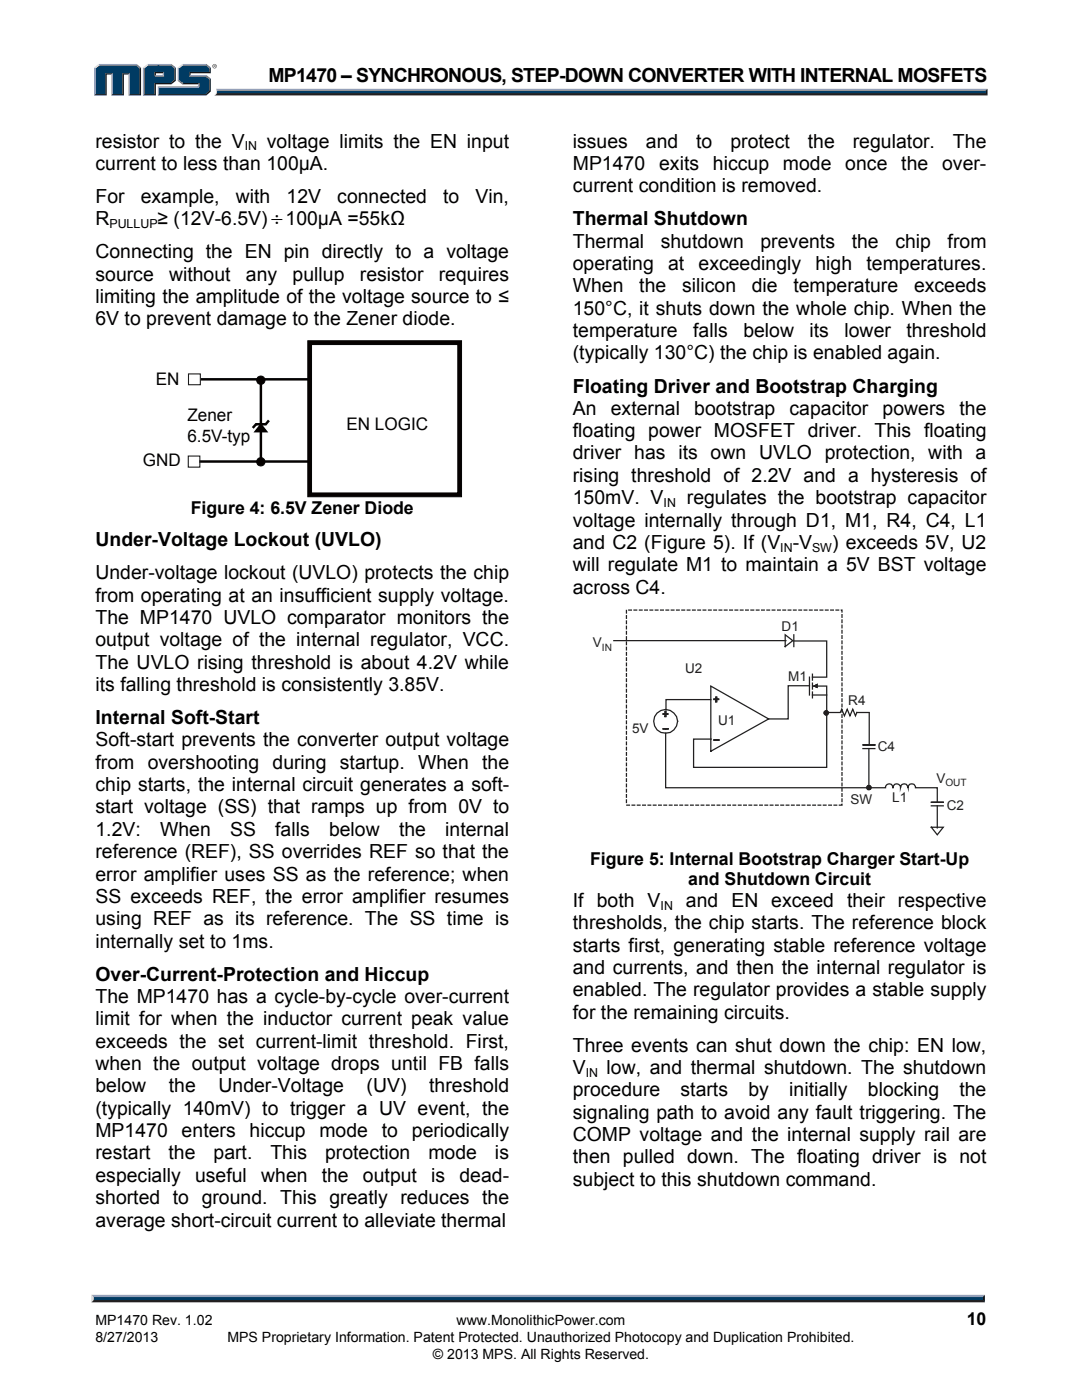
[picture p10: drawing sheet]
<svg xmlns="http://www.w3.org/2000/svg" width="216mm" height="279mm" viewBox="0 0 216 279" stroke-linecap="round" stroke-linejoin="round" font-family="sans-serif">
<defs><g id="words">
<g font-size="3.9">
<text x="53.6" y="16.3">MP1470 – SYNCHRONOUS, STEP-DOWN CONVERTER WITH INTERNAL MOSFETS</text>
<text x="19" y="29.5">resistor to the V</text>
<text x="53.3" y="29.5">voltage limits the EN input</text>
<text x="114.3" y="29.5">issues</text>
<text x="128.9" y="29.5">and</text>
<text x="138.9" y="29.5">to</text>
<text x="145.7" y="29.5">protect</text>
<text x="161.2" y="29.5">the</text>
<text x="170.2" y="29.5">regulator.</text>
<text x="190.2" y="29.5">The</text>
<text x="19" y="33.9">current to less than 100μA.</text>
<text x="114.3" y="33.9">MP1470</text>
<text x="131.5" y="33.9">exits</text>
<text x="142.3" y="33.9">hiccup</text>
<text x="156.2" y="33.9">mode</text>
<text x="168.7" y="33.9">once</text>
<text x="179.8" y="33.9">the</text>
<text x="188" y="33.9">over-</text>
<text x="19" y="40.5">For</text>
<text x="28.1" y="40.5">example,</text>
<text x="47.1" y="40.5">with</text>
<text x="57.2" y="40.5">12V</text>
<text x="67.3" y="40.5">connected</text>
<text x="88.4" y="40.5">to</text>
<text x="94.9" y="40.5">Vin,</text>
<text x="114.3" y="38.4">current condition is removed.</text>
<text x="19" y="45">R</text>
<text x="31.5" y="45">≥ (12V-6.5V)÷100μA =55kΩ</text>
<text x="114.3" y="45">Thermal Shutdown</text>
<text x="19" y="51.5">Connecting the EN pin directly to a voltage</text>
<text x="114.3" y="49.4">Thermal</text>
<text x="114.3" y="53.9">operating</text>
<text x="131.8" y="49.4">shutdown</text>
<text x="133.3" y="53.9">at</text>
<text x="139.4" y="53.9">exceedingly</text>
<text x="151.8" y="49.4">prevents</text>
<text x="162.7" y="53.9">high</text>
<text x="169.9" y="49.4">the</text>
<text x="172.9" y="53.9">temperatures.</text>
<text x="178.7" y="49.4">chip</text>
<text x="189.1" y="49.4">from</text>
<text x="19" y="56">source</text>
<text x="33.7" y="56">without</text>
<text x="49.1" y="56">any</text>
<text x="58.4" y="56">pullup</text>
<text x="71.8" y="56">resistor</text>
<text x="87.6" y="56">requires</text>
<text x="114.3" y="58.4">When</text>
<text x="127.6" y="58.4">the</text>
<text x="136.1" y="58.4">silicon</text>
<text x="150" y="58.4">die</text>
<text x="158.3" y="58.4">temperature</text>
<text x="182.4" y="58.4">exceeds</text>
<text x="19" y="64.9">6V to prevent damage to the Zener diode.</text>
<text x="19" y="60.5">limiting the amplitude of the voltage source to ≤</text>
<text x="114.3" y="62.8">150°C, it shuts down the whole chip. When the</text>
<text x="114.3" y="67.3">temperature</text>
<text x="114.3" y="71.7">(typically 130°C) the chip is enabled again.</text>
<text x="138.3" y="67.3">falls</text>
<text x="148.3" y="67.3">below</text>
<text x="161.5" y="67.3">its</text>
<text x="168.5" y="67.3">lower</text>
<text x="180.9" y="67.3">threshold</text>
<text x="114.3" y="78.3">Floating Driver and Bootstrap Charging</text>
<text x="114.3" y="82.8">An</text>
<text x="121.9" y="82.8">external</text>
<text x="138.5" y="82.8">bootstrap</text>
<text x="157.5" y="82.8">capacitor</text>
<text x="176.1" y="82.8">powers</text>
<text x="191.5" y="82.8">the</text>
<text x="114.3" y="87.2">floating power MOSFET driver. This floating</text>
<text x="114.3" y="91.7">driver has its own UVLO protection, with a</text>
<text x="114.3" y="96.2">rising threshold of 2.2V and a hysteresis of</text>
<text x="114.3" y="100.6">150mV. V</text>
<text x="137.1" y="100.6">regulates the bootstrap capacitor</text>
<text x="114.3" y="105.1">voltage internally through D1, M1, R4, C4, L1</text>
<text x="19" y="109.1">Under-Voltage Lockout (UVLO)</text>
<text x="114.3" y="109.5">and C2 (Figure 5). If (V -V</text>
<text x="166.1" y="109.5">) exceeds 5V, U2</text>
<text x="19" y="115.6">Under-voltage lockout (UVLO) protects the chip</text>
<text x="114.3" y="114">will regulate M1 to maintain a 5V BST voltage</text>
<text x="114.3" y="118.5">across C4.</text>
<text x="19" y="120.1">from operating at an insufficient supply voltage.</text>
<text x="19" y="124.5">The MP1470 UVLO comparator monitors the</text>
<text x="19" y="129">output voltage of the internal regulator, VCC.</text>
<text x="19" y="133.5">The UVLO rising threshold is about 4.2V while</text>
<text x="19" y="137.9">its falling threshold is consistently 3.85V.</text>
<text x="19" y="144.5">Internal Soft-Start</text>
<text x="19" y="149">Soft-start prevents the converter output voltage</text>
<text x="19" y="153.4">from overshooting during startup. When the</text>
<text x="19" y="157.9">chip starts, the internal circuit generates a soft-</text>
<text x="19" y="162.3">start voltage (SS) that ramps up from 0V to</text>
<text x="19" y="166.8">1.2V:</text>
<text x="31.9" y="166.8">When</text>
<text x="45.9" y="166.8">SS</text>
<text x="54.9" y="166.8">falls</text>
<text x="65.7" y="166.8">below</text>
<text x="79.6" y="166.8">the</text>
<text x="88.9" y="166.8">internal</text>
<text x="19" y="171.3">reference (REF), SS overrides REF so that the</text>
<text x="19" y="175.7">error amplifier uses SS as the reference; when</text>
<text x="19" y="180.2">SS exceeds REF, the error amplifier resumes</text>
<text x="19" y="184.7">using REF as its reference. The SS time is</text>
<text x="114.3" y="181">If both V</text>
<text x="114.3" y="185.5">thresholds, the chip starts. The reference block</text>
<text x="136.9" y="181">and EN exceed their respective</text>
<text x="19" y="189.1">internally set to 1ms.</text>
<text x="114.3" y="189.9">starts first, generating stable reference voltage</text>
<text x="19" y="195.7">Over-Current-Protection and Hiccup</text>
<text x="114.3" y="194.4">and currents, and then the internal regulator is</text>
<text x="19" y="200.2">The MP1470 has a cycle-by-cycle over-current</text>
<text x="114.3" y="198.9">enabled. The regulator provides a stable supply</text>
<text x="114.3" y="203.3">for the remaining circuits.</text>
<text x="19" y="204.6">limit for when the inductor current peak value</text>
<text x="19" y="209.1">exceeds the set current-limit threshold. First,</text>
<text x="114.3" y="209.9">Three events can shut down the chip: EN low,</text>
<text x="19" y="213.6">when the output voltage drops until FB falls</text>
<text x="114.3" y="214.4">V</text>
<text x="121.1" y="214.4">low, and thermal shutdown. The shutdown</text>
<text x="19" y="218">below</text>
<text x="33.7" y="218">the</text>
<text x="43.6" y="218">Under-Voltage</text>
<text x="73.2" y="218">(UV)</text>
<text x="85.6" y="218">threshold</text>
<text x="114.3" y="218.8">procedure</text>
<text x="135.8" y="218.8">starts</text>
<text x="149.3" y="218.8">by</text>
<text x="157.5" y="218.8">initially</text>
<text x="173.2" y="218.8">blocking</text>
<text x="191.5" y="218.8">the</text>
<text x="19" y="222.5">(typically 140mV) to trigger a UV event, the</text>
<text x="19" y="226.9">MP1470</text>
<text x="36.2" y="226.9">enters</text>
<text x="49.8" y="226.9">hiccup</text>
<text x="63.7" y="226.9">mode</text>
<text x="76.2" y="226.9">to</text>
<text x="82.2" y="226.9">periodically</text>
<text x="114.3" y="223.3">signaling path to avoid any fault triggering. The</text>
<text x="114.3" y="227.8">COMP voltage and the internal supply rail are</text>
<text x="19" y="231.4">restart</text>
<text x="33.6" y="231.4">the</text>
<text x="42.6" y="231.4">part.</text>
<text x="54" y="231.4">This</text>
<text x="64.9" y="231.4">protection</text>
<text x="85.5" y="231.4">mode</text>
<text x="98.8" y="231.4">is</text>
<text x="114.3" y="232.2">then pulled down. The floating driver is not</text>
<text x="19" y="235.9">especially</text>
<text x="38.9" y="235.9">useful</text>
<text x="52.1" y="235.9">when</text>
<text x="64.2" y="235.9">the</text>
<text x="72.4" y="235.9">output</text>
<text x="86" y="235.9">is</text>
<text x="91.7" y="235.9">dead-</text>
<text x="114.3" y="236.7">subject to this shutdown command.</text>
<text x="19" y="240.3">shorted to ground. This greatly reduces the</text>
<text x="19" y="244.8">average short-circuit current to alleviate thermal</text>
</g>
<g font-size="3.5" fill="#050100">
<text x="31.1" y="76.8">EN</text>
<text x="37.4" y="84.1">Zener</text>
<text x="37.4" y="88.3">6.5V-typ</text>
<text x="69.1" y="85.8">EN LOGIC</text>
<text x="28.5" y="93.1">GND</text>
</g>
<g font-size="3.5">
<text x="38.1" y="102.6">Figure 4: 6.5V Zener Diode</text>
<text x="117.7" y="172.6">Figure 5: Internal Bootstrap Charger Start-Up</text>
<text x="137.3" y="176.6">and Shutdown Circuit</text>
<text x="192.9" y="264.5">10</text>
</g>
<g font-size="2.8">
<text x="19" y="267.9">8/27/2013</text>
<text x="19" y="264.5">MP1470 Rev. 1.02</text>
<text x="45.4" y="267.9">MPS Proprietary Information. Patent Protected. Unauthorized Photocopy and Duplication Prohibited.</text>
<text x="91.1" y="264.5">www.MonolithicPower.com</text>
<text x="86.4" y="271.1">© 2013 MPS. All Rights Reserved.</text>
</g>
<g font-size="2.7" fill="#231f20">
<text x="156" y="125.9">D1</text>
<text x="118.3" y="129.2">V</text>
<text x="136.7" y="134.2">U2</text>
<text x="157.3" y="135.9">M1</text>
<text x="169.3" y="140.6">R4</text>
<text x="126.1" y="146.2">5V</text>
<text x="143.3" y="144.7">U1</text>
<text x="175.2" y="149.9">C4</text>
<text x="169.7" y="160.4">SW</text>
<text x="178" y="160.1">L1</text>
<text x="186.8" y="156.3">V</text>
<text x="188.9" y="161.6">C2</text>
</g>
<g font-size="2.5">
<text x="48.8" y="30">IN</text>
<text x="21.8" y="45.5">PULLUP</text>
<text x="132.4" y="101.2">IN</text>
<text x="155.7" y="110.1">IN</text>
<text x="162.1" y="110.1">SW</text>
<text x="131.8" y="181.5">IN</text>
<text x="116.9" y="214.9">IN</text>
</g>
<g font-size="2" fill="#231f20">
<text x="120.1" y="129.9">IN</text>
<text x="188.6" y="156.9">OUT</text>
</g>
</g></defs>
<path d="M43.1 17.7h153.9l-.4 .7h-153.3z" fill="#94a0b9"/>
<path d="M43.3 18.4h153.3l.4 .6h-154.3l.4-.2z" fill="#231f20"/>
<path d="M196.6 18.1l.4-.4v1.3l-.4-.4z" fill="#001339"/>
<path d="M43.3 18.1h153.3v.5h-153.4z" fill="#003b63"/>
<path d="M43.1 17.7l.2 .5a.79 .79 0 0 1-.6 .8h.1a1.24 1.24 0 0 0 .3-1.3z" fill="#dcddde"/>
<path d="M30.9 15.2l.2-.2h1.4l.3 .2z" fill="#94a0b9"/>
<g fill="#003b63">
<path d="M19 13.6l.9-.6h7.2l.8 .6v5.2h-2v-4.2h-1.4v4.2h-2v-4.2h-1.5v4.2h-2z"/>
<path d="M28.8 13.6l.8-.6h2.2v1.4h-.9v.8h1.8v-.8h-1.2v-1.4h2.5l.8 .6v2.3l-.8 .7h-3.1v2.2h-2.1z"/>
<path d="M31.7 17.5h8v-.9h-3.2l-.8-.7v-2.3l.8-.6h4.5l.8 .6v.8h-4v.8h3.2l.8 .7v2.2l-.8 .7h-9.3z"/>
</g>
<path d="M36.4 12.9h4.8" fill="none" stroke="#94a0b9" stroke-width=".27"/>
<path d="M35.5 13.5l.9-.7 .1 .2-.8 .6z" fill="#dcddde"/>
<path d="M35.6 13.5v2.6" fill="none" stroke="#94a0b9" stroke-width=".27"/>
<path d="M35.5 16.1l.2-.2 .8 .7-.1 .2z" fill="#547194"/>
<path d="M36.4 16.7h3.4" fill="none" stroke="#001339" stroke-width=".27"/>
<g fill="#94a0b9">
<path d="M31.5 17.2h8v-.4l.3-.2v.9h-8z"/>
<path d="M31.5 17.2l.3 .3v1.3l-.3 .2z"/>
</g>
<path d="M37.8 14.4h4v-.8l.3-.1v1.1h-4.1v.4l-.2 .2z" fill="#001339"/>
<path d="M37.8 15.1h3.4" fill="none" stroke="#94a0b9" stroke-width=".27"/>
<path d="M41.2 15l.9 .7-.3 .2-.8-.7z" fill="#547194"/>
<g fill="#001339">
<path d="M31.5 19l.3-.2h9.2l.8-.7v-2.2l.3-.2v2.5l-.9 .8z"/>
<path d="M30.9 16.6h3.1l.8-.7v-2.3l.3-.1v2.6l-.9 .7h-3.1v2.2h-2.6l.3-.2h2.1z"/>
</g>
<path d="M34.2 12.8l.9 .7-.3 .1-.8-.6z" fill="#547194"/>
<path d="M29.4 12.9h4.8" fill="none" stroke="#94a0b9" stroke-width=".27"/>
<path d="M28.5 13.5l.9-.7 .2 .2-.8 .6z" fill="#dcddde"/>
<path d="M28.6 13.5v5.5" fill="none" stroke="#94a0b9" stroke-width=".27"/>
<path d="M32.5 14.6l.2-.2v.8l-.2-.2z" fill="#94a0b9"/>
<g fill="#001339">
<path d="M30.9 14.4h1.8l-.2 .2h-1.4v.4l-.2 .2z"/>
<path d="M27.9 13.6l.2-.1v5.5h-2.5l.3-.2h2z"/>
</g>
<path d="M27.2 12.8l.9 .7-.2 .1-.8-.6z" fill="#547194"/>
<path d="M19.7 12.9h7.5" fill="none" stroke="#94a0b9" stroke-width=".27"/>
<path d="M18.8 13.5l.9-.7 .2 .2-.9 .6z" fill="#dcddde"/>
<path d="M18.9 13.5v5.5" fill="none" stroke="#94a0b9" stroke-width=".27"/>
<path d="M21 14.6h1.5l-.3 .3h-.9v4.1h-2.5l.2-.2h2z" fill="#001339"/>
<path d="M22.3 14.6v4.4" fill="none" stroke="#94a0b9" stroke-width=".27"/>
<path d="M24.5 14.6h1.4l-.3 .3h-.9v4.1h-2.5l.3-.2h2z" fill="#001339"/>
<path d="M25.8 14.6v4.4" fill="none" stroke="#94a0b9" stroke-width=".27"/>
<path d="M41.2 12.8l.9 .7-.3 .1-.8-.6z" fill="#547194"/>
<g fill="#231f20">
<path d="M18.7 259.2h177.4l.4 .7h-178.3z"/>
<path d="M42.4 13.2a.45 .45 0 0 1 .9 0 .45 .45 0 0 1-.9 0zM42.5 13.2a.37 .37 0 0 0 .7 0 .37 .37 0 0 0-.7 0zM42.7 13h.3v.5l-.2-.3-.1 .3zM42.7 13v.2h.2z"/>
</g>
<path d="M18.3 258.4h178.2l-.4 .8h-177.4z" fill="#94a0b9"/>
<path d="M196.5 258.4v1.5l-.4-.4v-.6z" fill="#001339"/>
<path d="M18.7 258.9h177.4v.6h-177.4z" fill="#003b63"/>
<path d="M18.2 258.4l.5 .5v.5l-.5 .5z" fill="#dcddde"/>
<path d="M40.3 75.7h21.6M52.1 75.4v9.3M40 92.1h21.6M52.1 86v6.1M53.5 84.1l-.5 .6h-1.9l-.5 .5" fill="none" stroke="#050100" stroke-width=".49"/>
<g fill="#050100" stroke="#050100" stroke-width=".2">
<path d="M61.8 68.4v.4h29.9v-.4h-.3v30.4h.3v-.4h-29.9v.4h.4v-30.4zM61.4 68v31.1h30.7v-31.1z"/>
<circle cx="52" cy="92.2" r=".84"/>
<circle cx="52" cy="75.9" r=".84"/>
</g>
<path d="M37.6 74.6h2.4v2.2h-2.4zM37.6 91h2.3v2.2h-2.3z" fill="none" stroke="#231916" stroke-width=".22"/>
<path d="M52.1 84.8l.9 1.3h-1.9z" fill="#050100" stroke="#050100" stroke-width=".49"/>
<g fill="none" stroke="#231f20" stroke-width=".25">
<path d="M122.5 127.9h34.3M125 121.8v.5M125 122.9v.5M125 123.9v.5M125 125v.5M125 126v.6M125 127.1v.5M125 128.1v.6M125 129.2v.5M125 130.2v.6M125 131.3v.5M125 132.3v.6"/>
<path d="M125 133.4v.5M125 134.4v.6M125 135.5v.5M125 136.5v.6M125 137.6v.5M125 138.6v.6M125 139.7v.5M125.5 121.8h.5M126.5 121.8h.5M127.6 121.8h.5M128.6 121.8h.6M129.7 121.8h.5"/>
<path d="M130.8 121.8h.5M131.8 121.8h.6M132.9 121.8h.5M133.9 121.8h.6M135 121.8h.5M136.1 121.8h.5M137.1 121.8h.6M138.2 121.8h.5M139.2 121.8h.6M140.3 121.8h.5M141.4 121.8h.5M141.8 136.9l11.6 6.6-11.6 6.4z"/>
<path d="M141.8 139.6h-8.9v2.1M142.4 121.8h.6M143.5 121.8h.5M144.5 121.8h.6M145.6 121.8h.5M146.7 121.8h.5M147.7 121.8h.6M148.8 121.8h.5M149.8 121.8h.6M150.9 121.8h.5M152 121.8h.5M153 121.8h.6"/>
<path d="M154.1 121.8h.5M155.2 121.8h.5M156.2 121.8h.5M156.7 126.7l1.5 1.2-1.5 1.1zM157.3 121.8h.5M158.3 121.8h.6M158.4 127.9h6.6v7.2h-2.9M158.4 126.7v2.3M159.4 121.8h.5M160.5 121.8h.5M161.5 136.9h-4.2v6.6h-4.1M161.5 135.1v3.6"/>
<path d="M161.5 121.8h.5M162.1 134.5v1.2M162.1 136.3v1.2M162.1 138.1v1.2M162.1 138.7h2.9M162.4 136.9l.6-.3v.6zM162.6 121.8h.5M162.8 136.9h2.2v16.2h-26.6v-5.6h3.5M163.6 121.8h.6M164.7 121.8h.5M165.8 121.8h.5M166.8 121.8h.5"/>
<path d="M167.9 121.8h.1v.3M168 122.7v.5M168 123.7v.5M168 124.8v.5M168 125.8v.5M168 126.9v.5M168 127.9v.5M168 129v.5M168 130v.5M168 131.1v.5M168 132.1v.6M168 133.2v.5"/>
<path d="M168 134.2v.6M168 135.3v.5M168 136.3v.6M168 137.4v.5M168 138.4v.6M168 139.5v.5M125 140.7v.6M125 141.8v.5M125 142.8v.6M125 143.9v.5M125 144.9v.6M125 146v.5"/>
<path d="M125 147v.6M125 148.1v.5M125 149.1v.6M125 150.2v.5M125 151.2v.6M125 152.3v.5M125 153.3v.6M125 154.4v.5M125 155.4v.6M125 156.5v.5M125 157.5v.6M125 158.6v.5"/>
<path d="M125 159.6v.6M132.8 146.3v10.9h43.9a.72 .72 0 0 1 .7-.8 .72 .72 0 0 1 .7 .8l.4-.7h.7a.73 .73 0 0 1 .5 .7 .76 .76 0 0 1 .7-.8 .76 .76 0 0 1 .8 .8l.3-.7 .4-.1 .5 .1 .3 .7h4.3v2.8M164.9 142.2h2.8l.3-.7 .5 1.4 .6-1.4 .5 1.4 .6-1.4 .5 1.4 .3-.7h2.4M168 140.5v.6M168 141.6v.5M168 142.6v.6M168 143.7v.5M168 144.7v.6M168 145.8v.5M168 146.8v.6M168 147.9v.5M168 148.9v.6"/>
<path d="M168 150v.5M168 151v.6M168 152.1v.5M168 153.1v.6M168 154.2v.5M168 155.2v.6M168 156.3v.5M168 157.3v.6M168 158.4v.5M168 159.5v.5M172.2 148.7h2.4M172.2 149.4h2.4"/>
<path d="M173.4 149.4v7.8M173.4 142.2v6.3M125.1 160.7h.5M126.1 160.7h.6M127.2 160.7h.5M128.2 160.7h.6M129.3 160.7h.5M130.4 160.7h.5M131.4 160.7h.6M132.5 160.7h.5M133.6 160.7h.5M134.6 160.7h.5"/>
<path d="M135.7 160.7h.5M136.7 160.7h.5M137.8 160.7h.5M138.9 160.7h.5M139.9 160.7h.5M141 160.7h.5M142 160.7h.6M143.1 160.7h.5M144.2 160.7h.5M145.2 160.7h.5M146.3 160.7h.5M147.3 160.7h.6"/>
<path d="M148.4 160.7h.5M149.5 160.7h.5M150.5 160.7h.5M151.6 160.7h.5M152.6 160.7h.6M153.7 160.7h.5M154.8 160.7h.5M155.8 160.7h.6M156.9 160.7h.5M157.9 160.7h.6M159 160.7h.5M160 160.7h.6"/>
<path d="M161.1 160.7h.6M162.2 160.7h.5M163.2 160.7h.6M164.3 160.7h.5M165.4 160.7h.5M166.4 160.7h.6M168 160.5v.2h-.5M185.8 165.1h2.4l-1.2 1.5zM185.8 160.1h2.4M185.8 160.8h2.4M187 160.8v4.4"/>
<circle cx="132.8" cy="144" r="2.39"/>
</g>
<g fill="#231f20" stroke="#231f20" stroke-width=".2">
<path d="M142.4 147.6h.6v.2h-.6z"/>
<path d="M142.9 147.6h.6v.2h-.6z"/>
<path d="M142.4 139.5h.4v-.4h.2v.4h.4v.1h-.4v.5h-.2v-.5h-.4z"/>
<path d="M132.3 145.4h.6v.1h-.6z"/>
<path d="M132.8 145.4h.5v.1h-.5z"/>
<path d="M132.7 142h.2v.4h.4v.2h-.4v.4h-.2v-.4h-.4v-.2h.4z"/>
<path d="M162.4 136.9l.6-.3v.6z"/>
<path d="M185.8 160.1h2.4z"/>
<path d="M172.2 148.7h2.4z"/>
<path d="M164.4 142.1l.3-.3h.3l.3 .3v.3l-.3 .3h-.3l-.3-.3z"/>
<circle cx="173.4" cy="157.2" r=".43"/>
</g>
<g fill="none" stroke="#231f20" stroke-width=".2">
<path d="M142.4 139.5h.4v-.4h.2v.4h.4v.1h-.4v.5h-.2v-.5h-.4zM162.4 136.9l.6-.3v.6zM132.3 145.4h.6v.1h-.6zM132.7 142h.2v.4h.4v.2h-.4v.4h-.2v-.4h-.4v-.2h.4zM132.8 145.4h.5v.1h-.5zM142.4 147.6h.6v.2h-.6zM142.9 147.6h.6v.2h-.6zM164.4 142.1l.3-.3h.3l.3 .3v.3l-.3 .3h-.3l-.3-.3zM174.6 148.7h-2.4h2.4M188.2 160.1h-2.4h2.4"/>
<circle cx="173.4" cy="157.2" r=".43"/>
</g>
<use href="#words"/>
</svg>
